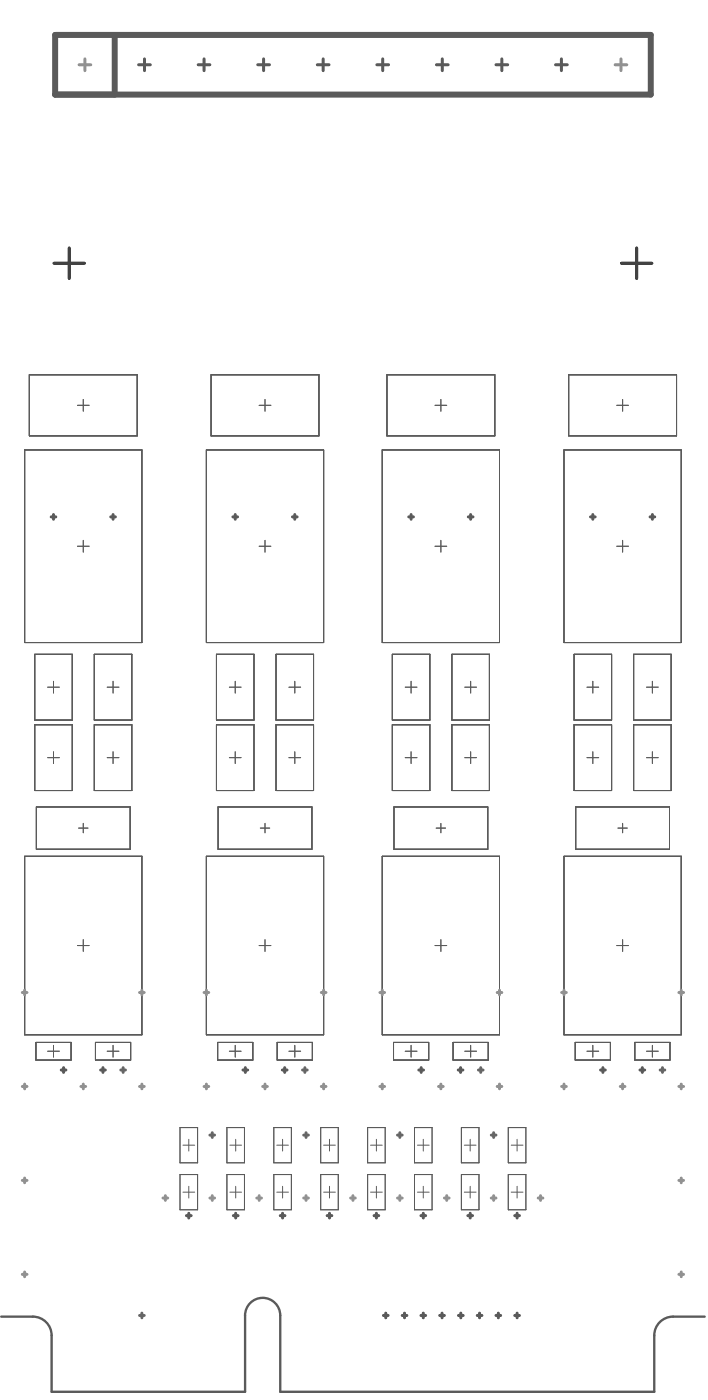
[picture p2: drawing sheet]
<svg xmlns="http://www.w3.org/2000/svg" width="100mm" height="198mm" viewBox="0 0 100 198" stroke-linecap="round" stroke-linejoin="round" font-family="sans-serif">
<path d="M.2 186.5h4.4a2.66 2.66 0 0 1 2.7 2.6v8h27.4v-10.8a2.49 2.49 0 0 1 2.5-2.5 2.49 2.49 0 0 1 2.5 2.5v10.8h52.9v-8a2.66 2.66 0 0 1 2.6-2.6h4.5" fill="none" stroke="#5a5a5a" stroke-width=".33"/>
<g fill="none" stroke="#5a5a5a" stroke-width=".14">
<path d="M4.2 53.1h15.2v8.6h-15.2zM11 57.4h1.6M11.8 56.6v1.6M29.9 53.1h15.2v8.6h-15.2zM36.7 57.4h1.6M37.5 56.6v1.6M54.8 53.1h15.2v8.6h-15.2zM61.6 57.4h1.6M62.4 56.6v1.6M80.5 53.1h15.2v8.6h-15.2zM87.3 57.4h1.6M88.1 56.6v1.6"/>
<path d="M3.5 63.7h16.6v27.3h-16.6zM11 77.4h1.6M11.8 76.5v1.7M29.2 63.7h16.6v27.3h-16.6zM36.7 77.4h1.6M37.5 76.5v1.7M54.1 63.7h16.6v27.3h-16.6zM61.6 77.4h1.6M62.4 76.5v1.7M79.8 63.7h16.6v27.3h-16.6zM87.3 77.4h1.6M88.1 76.5v1.7"/>
<path d="M4.9 92.7h5.3v9.3h-5.3zM6.7 97.3h1.7M7.6 96.5v1.6M13.3 92.7h5.4v9.3h-5.4zM15.2 97.3h1.6M16 96.5v1.6M30.6 92.7h5.3v9.3h-5.3zM32.5 97.3h1.6M33.3 96.5v1.6M39.1 92.7h5.3v9.3h-5.3zM40.9 97.3h1.6M41.7 96.5v1.6"/>
<path d="M55.5 92.7h5.3v9.3h-5.3zM57.3 97.3h1.7M58.2 96.5v1.6M63.9 92.7h5.4v9.3h-5.4zM65.8 97.3h1.6M66.6 96.5v1.6M81.2 92.7h5.3v9.3h-5.3zM83.1 97.3h1.6M83.9 96.5v1.6M89.7 92.7h5.3v9.3h-5.3zM91.5 97.3h1.6M92.3 96.5v1.6"/>
<path d="M4.9 102.6h5.3v9.4h-5.3zM5.1 114.3h13.3v6h-13.3zM6.7 107.3h1.7M7.6 106.5v1.6M11.1 117.3h1.3M11.8 116.6v1.3M13.3 102.6h5.4v9.4h-5.4zM15.2 107.3h1.6M16 106.5v1.6M30.6 102.6h5.3v9.4h-5.3zM30.9 114.3h13.2v6h-13.2zM32.5 107.3h1.6"/>
<path d="M33.3 106.5v1.6M36.8 117.3h1.4M37.5 116.6v1.3M39.1 102.6h5.3v9.4h-5.3zM40.9 107.3h1.6M41.7 106.5v1.6M55.5 102.6h5.3v9.4h-5.3zM55.8 114.3h13.2v6h-13.2zM57.3 107.3h1.7M58.2 106.5v1.6M61.7 117.3h1.4M62.4 116.6v1.3"/>
<path d="M63.9 102.6h5.4v9.4h-5.4zM65.8 107.3h1.6M66.6 106.5v1.6M81.2 102.6h5.3v9.4h-5.3zM81.5 114.3h13.2v6h-13.2zM83.1 107.3h1.6M83.9 106.5v1.6M87.4 117.3h1.4M88.1 116.6v1.3M89.7 102.6h5.3v9.4h-5.3zM91.5 107.3h1.6M92.3 106.5v1.6"/>
<path d="M3.5 121.3h16.6v25.2h-16.6zM11 133.9h1.6M11.8 133.1v1.6M29.2 121.3h16.6v25.2h-16.6zM36.7 133.9h1.6M37.5 133.1v1.6M54.1 121.3h16.6v25.2h-16.6zM61.6 133.9h1.6M62.4 133.1v1.6M79.8 121.3h16.6v25.2h-16.6zM87.3 133.9h1.6M88.1 133.1v1.6"/>
<path d="M5.1 147.6h5v2.5h-5zM6.7 148.9h1.7M7.6 148v1.7M13.5 147.6h5v2.5h-5zM15.2 148.9h1.6M16 148v1.7M25.5 159.7h2.5v5h-2.5zM30.8 147.6h5v2.5h-5zM32.1 159.7h2.5v5h-2.5zM32.5 148.9h1.6M33.3 148v1.7M38.7 159.7h2.5v5h-2.5z"/>
<path d="M39.2 147.6h5v2.5h-5zM40.9 148.9h1.6M41.7 148v1.7M45.4 159.7h2.5v5h-2.5zM52 159.7h2.5v5h-2.5zM55.7 147.6h5v2.5h-5zM57.3 148.9h1.7M58.2 148v1.7M58.7 159.7h2.4v5h-2.4zM64.1 147.6h5v2.5h-5zM65.3 159.7h2.5v5h-2.5zM65.8 148.9h1.6"/>
<path d="M66.6 148v1.7M71.9 159.7h2.5v5h-2.5zM81.4 147.6h5v2.5h-5zM83.1 148.9h1.6M83.9 148v1.7M89.8 147.6h5v2.5h-5zM91.5 148.9h1.6M92.3 148v1.7M25.5 166.3h2.5v5h-2.5zM25.9 162.2h1.6M25.9 168.8h1.6M26.7 161.3v1.7"/>
<path d="M26.7 168v1.7M32.1 166.3h2.5v5h-2.5zM32.5 162.2h1.7M32.5 168.8h1.7M33.4 161.3v1.7M33.4 168v1.7M38.7 166.3h2.5v5h-2.5zM39.2 162.2h1.6M39.2 168.8h1.6M40 161.3v1.7M40 168v1.7M45.4 166.3h2.5v5h-2.5z"/>
<path d="M45.8 162.2h1.7M45.8 168.8h1.7M46.6 161.3v1.7M46.6 168v1.7M52 166.3h2.5v5h-2.5zM52.4 162.2h1.7M52.4 168.8h1.7M53.3 161.3v1.7M53.3 168v1.7M58.7 166.3h2.4v5h-2.4zM59.1 162.2h1.6M59.1 168.8h1.6"/>
<path d="M59.9 161.3v1.7M59.9 168v1.7M65.3 166.3h2.5v5h-2.5zM65.7 162.2h1.7M65.7 168.8h1.7M66.5 161.3v1.7M66.5 168v1.7M71.9 166.3h2.5v5h-2.5zM72.3 162.2h1.7M72.3 168.8h1.7M73.2 161.3v1.7M73.2 168v1.7"/>
</g>
<path d="M7.8 4.9h84.3v8.5h-84.3zM16.2 4.9v8.5" fill="none" stroke="#5a5a5a" stroke-width=".85"/>
<g fill="none" stroke="#909090" stroke-width=".42">
<path d="M11.2 9.2h1.6M12 8.3v1.7M87 9.2h1.7M87.9 8.3v1.7M3.2 153.9h.6M3.2 140.6h.6M3.5 140.2v.7M3.5 153.5v.7M11.5 153.9h.6M11.8 153.5v.7M19.7 153.9h.7M19.7 140.6h.7"/>
<path d="M20.1 140.2v.7M20.1 153.5v.7M28.9 153.9h.6M28.9 140.6h.6M29.2 140.2v.7M29.2 153.5v.7M37.2 153.9h.6M37.5 153.5v.7M45.5 153.9h.6M45.5 140.6h.6M45.8 140.2v.7M45.8 153.5v.7"/>
<path d="M53.8 153.9h.6M53.8 140.6h.6M54.1 140.2v.7M54.1 153.5v.7M62.1 153.9h.6M62.4 153.5v.7M70.4 153.9h.6M70.4 140.6h.6M70.7 140.2v.7M70.7 153.5v.7M79.5 153.9h.6M79.5 140.6h.6"/>
<path d="M79.8 140.2v.7M79.8 153.5v.7M87.8 153.9h.6M88.1 153.5v.7M96.1 153.9h.6M96.1 140.6h.6M96.4 140.2v.7M96.4 153.5v.7M3.2 167.2h.6M3.5 166.8v.7M23.1 169.7h.6M23.4 169.3v.7"/>
<path d="M29.7 169.7h.7M30 169.3v.7M36.3 169.7h.7M36.7 169.3v.7M43 169.7h.6M43.3 169.3v.7M49.6 169.7h.7M49.9 169.3v.7M56.2 169.7h.7M56.6 169.3v.7M62.9 169.7h.6M63.2 169.3v.7"/>
<path d="M69.5 169.7h.7M69.9 169.3v.7M76.2 169.7h.6M76.5 169.3v.7M96.1 167.2h.6M96.4 166.8v.7M3.2 180.5h.6M3.5 180.1v.7M96.1 180.5h.6M96.4 180.1v.7"/>
</g>
<g fill="none" stroke="#545454" stroke-width=".42">
<path d="M19.6 9.2h1.7M20.4 8.3v1.7M28 9.2h1.7M28.9 8.3v1.7M36.5 9.2h1.6M37.3 8.3v1.7M44.9 9.2h1.7M45.7 8.3v1.7M53.3 9.2h1.7M54.2 8.3v1.7M61.8 9.2h1.6M62.6 8.3v1.7"/>
<path d="M70.2 9.2h1.6M71 8.3v1.7M78.6 9.2h1.7M79.4 8.3v1.7M7.2 73.2h.7M7.6 72.9v.6M15.7 73.2h.6M16 72.9v.6M33 73.2h.6M33.3 72.9v.6M41.4 73.2h.6M41.7 72.9v.6"/>
<path d="M57.8 73.2h.7M58.2 72.9v.6M66.3 73.2h.6M66.6 72.9v.6M83.6 73.2h.6M83.9 72.9v.6M92 73.2h.7M92.3 72.9v.6"/>
</g>
<g fill="none" stroke="#666" stroke-width=".42">
<path d="M17.1 151.5h.7M17.4 151.2v.7M42.8 151.5h.7M43.1 151.2v.7M67.7 151.5h.7M68 151.2v.7M93.4 151.5h.7M93.7 151.2v.7M29.7 160.7h.7M30 160.4v.7M43 160.7h.6M43.3 160.4v.7"/>
<path d="M56.2 160.7h.7M56.6 160.4v.7M69.5 160.7h.7M69.9 160.4v.7M19.7 186.3h.7M20.1 186v.6"/>
</g>
<g fill="none" stroke="#4f4f4f" stroke-width=".42">
<path d="M8.7 151.5h.6M9 151.2v.7M14.2 151.5h.7M14.6 151.2v.7M34.4 151.5h.6M34.7 151.2v.7M40 151.5h.6M40.3 151.2v.7M59.3 151.5h.6M59.6 151.2v.7M64.8 151.5h.7M65.2 151.2v.7"/>
<path d="M85 151.5h.6M85.3 151.2v.7M90.6 151.5h.6M90.9 151.2v.7M26.4 172.2h.6M26.7 171.8v.7M33 172.2h.7M33.4 171.8v.7M39.7 172.2h.6M40 171.8v.7M46.3 172.2h.7M46.6 171.8v.7"/>
<path d="M52.9 172.2h.7M53.3 171.8v.7M59.6 172.2h.6M59.9 171.8v.7M66.2 172.2h.7M66.5 171.8v.7M72.8 172.2h.7M73.2 171.8v.7M54.3 186.3h.6M54.6 186v.6M56.9 186.3h.7M57.2 186v.6"/>
<path d="M59.6 186.3h.6M59.9 186v.6M62.2 186.3h.7M62.6 186v.6M64.9 186.3h.6M65.2 186v.6M67.5 186.3h.7M67.9 186v.6M70.2 186.3h.7M70.5 186v.6M72.8 186.3h.7M73.2 186v.6"/>
</g>
<path d="M7.6 37.3h4.4M9.8 35.1v4.3M87.9 37.3h4.4M90.1 35.1v4.3" fill="none" stroke="#000" stroke-width=".42"/>
</svg>
